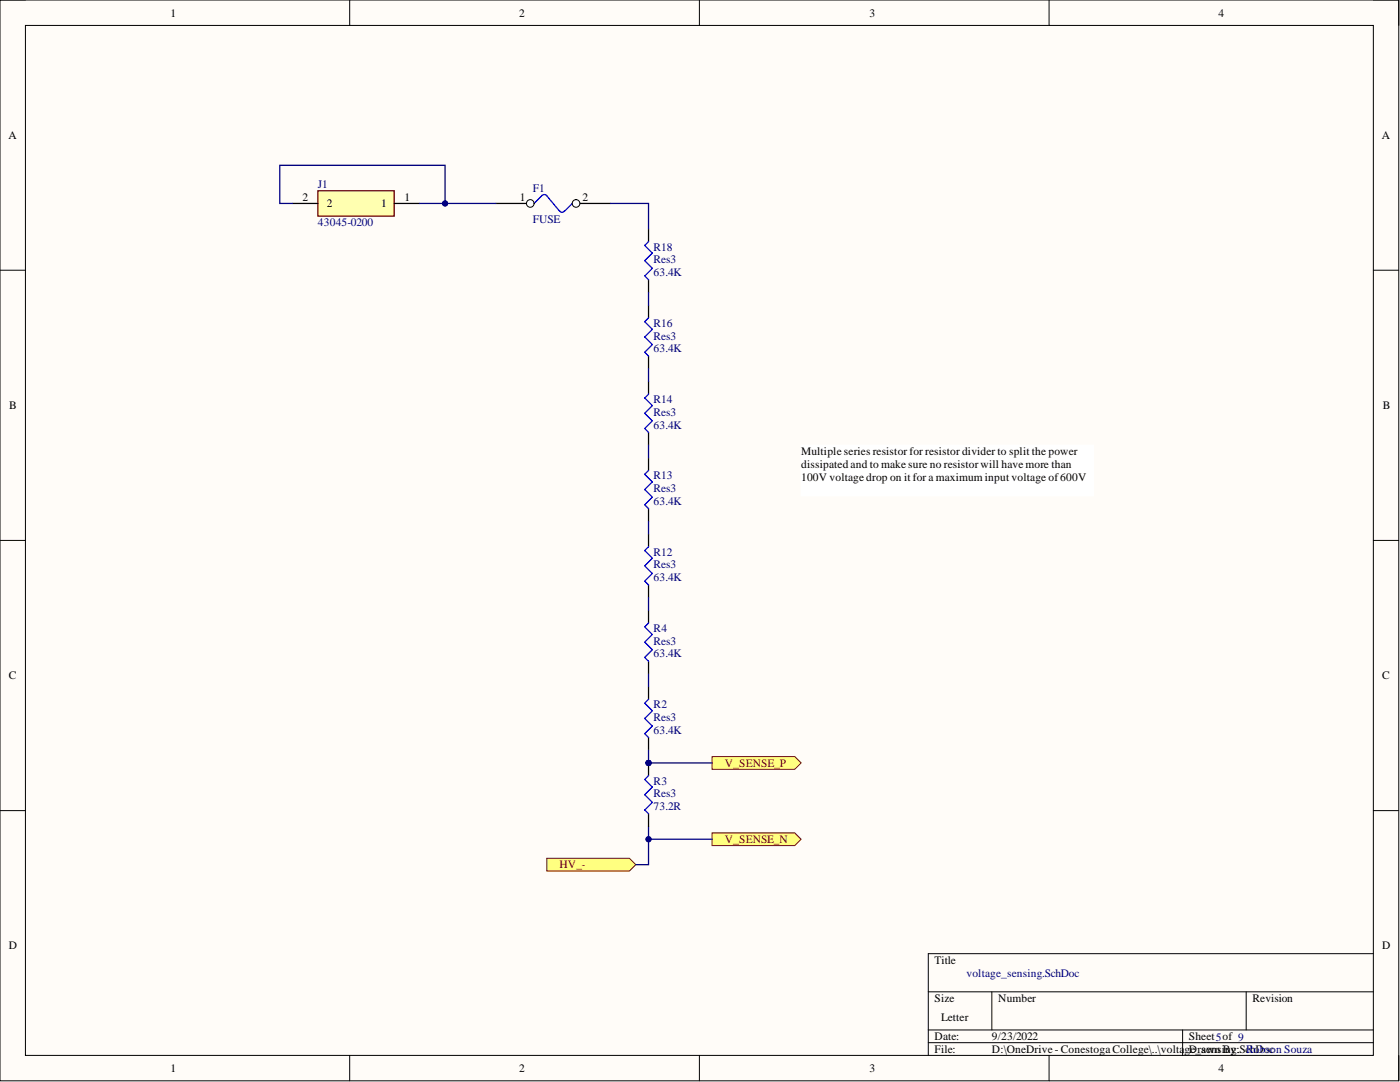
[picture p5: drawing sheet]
<svg xmlns="http://www.w3.org/2000/svg" width="279mm" height="216mm" viewBox="0 0 279 216" stroke-linecap="round" stroke-linejoin="round" font-family="sans-serif">
<defs><g id="words">
<g font-size="2.3">
<text x="34" y="3.3">1</text>
<text x="103.6" y="3.3">2</text>
<text x="173.5" y="3.3">3</text>
<text x="243.2" y="3.3">4</text>
<text x="1.7" y="27.7">A</text>
<text x="275.8" y="27.7">A</text>
<text x="60.4" y="40.1">2</text>
<text x="65.2" y="41.4">2</text>
<text x="76" y="41.4">1</text>
<text x="80.7" y="40.1">1</text>
<text x="103.7" y="40.1">1</text>
<text x="116.2" y="40.1">2</text>
<text x="1.9" y="81.6">B</text>
<text x="275.9" y="81.6">B</text>
<text x="159.9" y="90.8">Multiple series resistor for resistor divider to split the power</text>
<text x="159.9" y="93.4">dissipated and to make sure no resistor will have more than</text>
<text x="159.9" y="95.9">100V voltage drop on it for a maximum input voltage of600V</text>
<text x="1.8" y="135.6">C</text>
<text x="275.9" y="135.6">C</text>
<text x="1.8" y="189.4">D</text>
<text x="275.9" y="189.4">D</text>
<text x="186.5" y="192.3">Title</text>
<text x="186.5" y="199.9">Size</text>
<text x="187.8" y="203.7">Letter</text>
<text x="199.2" y="199.9">Number</text>
<text x="250" y="199.9">Revision</text>
<text x="186.5" y="207.5">Date:</text>
<text x="197.9" y="207.5">9/23/2022</text>
<text x="237.3" y="207.5">Sheet5of 9</text>
<text x="34" y="213.9">1</text>
<text x="103.6" y="213.9">2</text>
<text x="173.5" y="213.9">3</text>
<text x="186.5" y="210.1">File:</text>
<text x="197.9" y="210.1">D:\OneDrive - Conestoga College\..\voltagDrawn ng.</text>
<text x="237.6" y="210.1">e_sensiBy:ScRobson Souza</text>
<text x="243.2" y="213.9">4</text>
<text x="249.5" y="210.1">hDoc</text>
</g>
<g font-size="2.3" fill="#000080">
<text x="63.4" y="37.6">J1</text>
<text x="106.3" y="38.3">F1</text>
<text x="63.4" y="45.2">43045-0200</text>
<text x="106.3" y="44.4">FUSE</text>
<text x="130.4" y="50">R18</text>
<text x="130.4" y="52.5">Res3</text>
<text x="130.4" y="55.1">63.4K</text>
<text x="130.4" y="65.2">R16</text>
<text x="130.4" y="70.3">63.4K</text>
<text x="130.4" y="67.7">Res3</text>
<text x="130.4" y="80.4">R14</text>
<text x="130.4" y="83">Res3</text>
<text x="130.4" y="85.5">63.4K</text>
<text x="130.4" y="95.7">R13</text>
<text x="130.4" y="100.7">63.4K</text>
<text x="130.4" y="98.2">Res3</text>
<text x="130.4" y="110.9">R12</text>
<text x="130.4" y="113.4">Res3</text>
<text x="130.4" y="116">63.4K</text>
<text x="130.4" y="131.2">63.4K</text>
<text x="130.4" y="126.1">R4</text>
<text x="130.4" y="128.6">Res3</text>
<text x="130.4" y="141.3">R2</text>
<text x="130.4" y="143.9">Res3</text>
<text x="130.4" y="146.4">63.4K</text>
<text x="130.4" y="161.6">73.2R</text>
<text x="130.4" y="156.5">R3</text>
<text x="130.4" y="159.1">Res3</text>
<text x="192.9" y="194.9">voltage_sensing.SchDoc</text>
</g>
<g font-size="2.3" fill="#800000">
<text x="144.7" y="153">V_SENSE_P</text>
<text x="111.7" y="173.3">HV_-</text>
<text x="144.7" y="168.2">V_SENSE_N</text>
</g>
</g></defs>
<path d="M0 0h279.2v215.7h-279.2z" fill-rule="evenodd" fill="#fffcf8"/>
<path d="M0 0h279.2v215.7h-279.2z" fill="none" stroke="#000" stroke-width=".2"/>
<path d="M5.1 5.1h269v205.5h-269z" fill-rule="evenodd" fill="#fffcf8"/>
<g fill="none" stroke="#000" stroke-width=".2">
<path d="M0 0h5.1M5.1 5.1h269v205.5h-269zM69.8 0v5.1M139.6 0v5.1M209.4 0v5.1M274.1 0h5.1v5.1M0 53.9h5.1M274.1 53.9h5.1M0 107.8h5.1M274.1 107.8h5.1M0 161.8h5.1M274.1 161.8h5.1"/>
<path d="M185.3 197.9h88.8M197.9 197.9v7.6M248.7 197.9v7.6M274.1 190.3h-88.8v20.3M69.8 210.6v5.1M139.6 210.6v5.1M185.3 205.5h88.8M185.3 208.1h88.8M209.4 210.6v5.1M236 205.5v5.1M279.2 210.6v5.1"/>
</g>
<path d="M142.1 151h16.5l1.3 1.2-1.3 1.3h-16.5z" fill-rule="evenodd" fill="#ffff80"/>
<path d="M142.1 151h16.5l1.3 1.2-1.3 1.3h-16.5z" fill="none" stroke="#800000" stroke-width=".2"/>
<path d="M142.1 166.2h16.5l1.3 1.3-1.3 1.2h-16.5z" fill-rule="evenodd" fill="#ffff80"/>
<path d="M142.1 166.2h16.5l1.3 1.3-1.3 1.2h-16.5z" fill="none" stroke="#800000" stroke-width=".2"/>
<path d="M109.1 171.3h16.5l1.3 1.2-1.3 1.3h-16.5z" fill-rule="evenodd" fill="#ffff80"/>
<path d="M109.1 171.3h16.5l1.3 1.2-1.3 1.3h-16.5z" fill="none" stroke="#800000" stroke-width=".2"/>
<g fill="none" stroke="#000" stroke-width=".25">
<path d="M129.4 45.7v2.5M129.4 55.8v2.6M129.4 60.9v2.5M129.4 71v2.6M129.4 76.1v2.6M129.4 86.3v2.5M129.4 91.3v2.6M129.4 101.5v2.5M129.4 106.6v2.5M129.4 116.7v2.6M129.4 121.8v2.5M129.4 131.9v2.6"/>
<path d="M129.4 137v2.5M129.4 147.2v2.5"/>
</g>
<path d="M129.4 48.2l-.7 .8 1.5 1.5-1.5 1.5 1.5 1.5-1.5 1.6 .7 .7M129.4 63.4l-.7 .8 1.5 1.5-1.5 1.5 1.5 1.6-1.5 1.5 .7 .7M129.4 78.7l-.7 .7 1.5 1.5-1.5 1.6 1.5 1.5-1.5 1.5 .7 .8M129.4 93.9l-.7 .7 1.5 1.6-1.5 1.5 1.5 1.5-1.5 1.5 .7 .8M129.4 109.1l-.7 .8 1.5 1.5-1.5 1.5 1.5 1.5-1.5 1.6 .7 .7M129.4 124.3l-.7 .8 1.5 1.5-1.5 1.5 1.5 1.6-1.5 1.5 .7 .7M129.4 139.5l-.7 .8 1.5 1.5-1.5 1.6 1.5 1.5-1.5 1.5 .7 .8" fill="none" stroke="#00f" stroke-width=".25"/>
<path d="M129.4 58.4v2.5M129.4 73.6v2.5M129.4 88.8v2.5M129.4 104v2.6M129.4 119.3v2.5M129.4 134.5v2.5M129.4 149.7v2.5" fill="none" stroke="#000080" stroke-width=".25"/>
<circle cx="129.4" cy="152.2" r=".51" fill="#000080"/>
<circle cx="129.4" cy="152.2" r=".51" fill="none" stroke="#000080" stroke-width=".2"/>
<path d="M129.4 164.9v7.6h-2.5" fill="none" stroke="#000080" stroke-width=".25"/>
<circle cx="129.4" cy="167.5" r=".51" fill="#000080"/>
<circle cx="129.4" cy="167.5" r=".51" fill="none" stroke="#000080" stroke-width=".2"/>
<path d="M129.4 167.5h12.7" fill="none" stroke="#000080" stroke-width=".25"/>
<circle cx="129.4" cy="167.5" r=".51" fill="#000080"/>
<circle cx="129.4" cy="167.5" r=".51" fill="none" stroke="#000080" stroke-width=".2"/>
<path d="M129.4 152.2h12.7" fill="none" stroke="#000080" stroke-width=".25"/>
<circle cx="129.4" cy="152.2" r=".51" fill="#000080"/>
<circle cx="129.4" cy="152.2" r=".51" fill="none" stroke="#000080" stroke-width=".2"/>
<path d="M159.9 88.8h58.4v10.2h-58.4z" fill-rule="evenodd" fill="#fff"/>
<path d="M159.9 88.8h58.4v10.2h-58.4z" fill="none" stroke="#fff" stroke-width=".2"/>
<circle cx="129.4" cy="152.2" r=".51" fill="#000080"/>
<circle cx="129.4" cy="152.2" r=".51" fill="none" stroke="#000080" stroke-width=".2"/>
<path d="M129.4 152.2v2.6M129.4 162.4v2.5" fill="none" stroke="#000" stroke-width=".25"/>
<circle cx="129.4" cy="152.2" r=".51" fill="#000080"/>
<circle cx="129.4" cy="152.2" r=".51" fill="none" stroke="#000080" stroke-width=".2"/>
<path d="M108.1 39l.5-.2 .6 .2M108.1 39.1l-1.5 1.5M109.1 39.1l2.6 3M111.7 42.1l.5 .3 .4-.3M114.2 40.6l-1.5 1.5M129.4 154.8l-.7 .7 1.5 1.6-1.5 1.5 1.5 1.5-1.5 1.5 .7 .8" fill="none" stroke="#00f" stroke-width=".25"/>
<path d="M99 40.6h7.6" fill="none" stroke="#000" stroke-width=".25"/>
<circle cx="105.8" cy="40.6" r=".76" fill="#f8fcff"/>
<circle cx="105.8" cy="40.6" r=".76" fill="none" stroke="#000" stroke-width=".2"/>
<path d="M114.2 40.6h7.6" fill="none" stroke="#000" stroke-width=".25"/>
<circle cx="115" cy="40.6" r=".76" fill="#f8fcff"/>
<circle cx="115" cy="40.6" r=".76" fill="none" stroke="#000" stroke-width=".2"/>
<path d="M121.8 40.6h7.6v5.1" fill="none" stroke="#000080" stroke-width=".25"/>
<path d="M63.4 38.1h15.3v5h-15.3z" fill-rule="evenodd" fill="#ffffb0"/>
<path d="M63.4 38.1h15.3v5h-15.3z" fill="none" stroke="#800000" stroke-width=".25"/>
<path d="M58.4 40.6h5M78.7 40.6h5" fill="none" stroke="#000" stroke-width=".25"/>
<path d="M83.7 40.6h15.3" fill="none" stroke="#000080" stroke-width=".25"/>
<circle cx="88.8" cy="40.6" r=".51" fill="#000080"/>
<circle cx="88.8" cy="40.6" r=".51" fill="none" stroke="#000080" stroke-width=".2"/>
<path d="M58.4 40.6h-2.6v-7.6h33v7.6" fill="none" stroke="#000080" stroke-width=".25"/>
<circle cx="88.8" cy="40.6" r=".51" fill="#000080"/>
<circle cx="88.8" cy="40.6" r=".51" fill="none" stroke="#000080" stroke-width=".2"/>
<use href="#words"/>
</svg>
